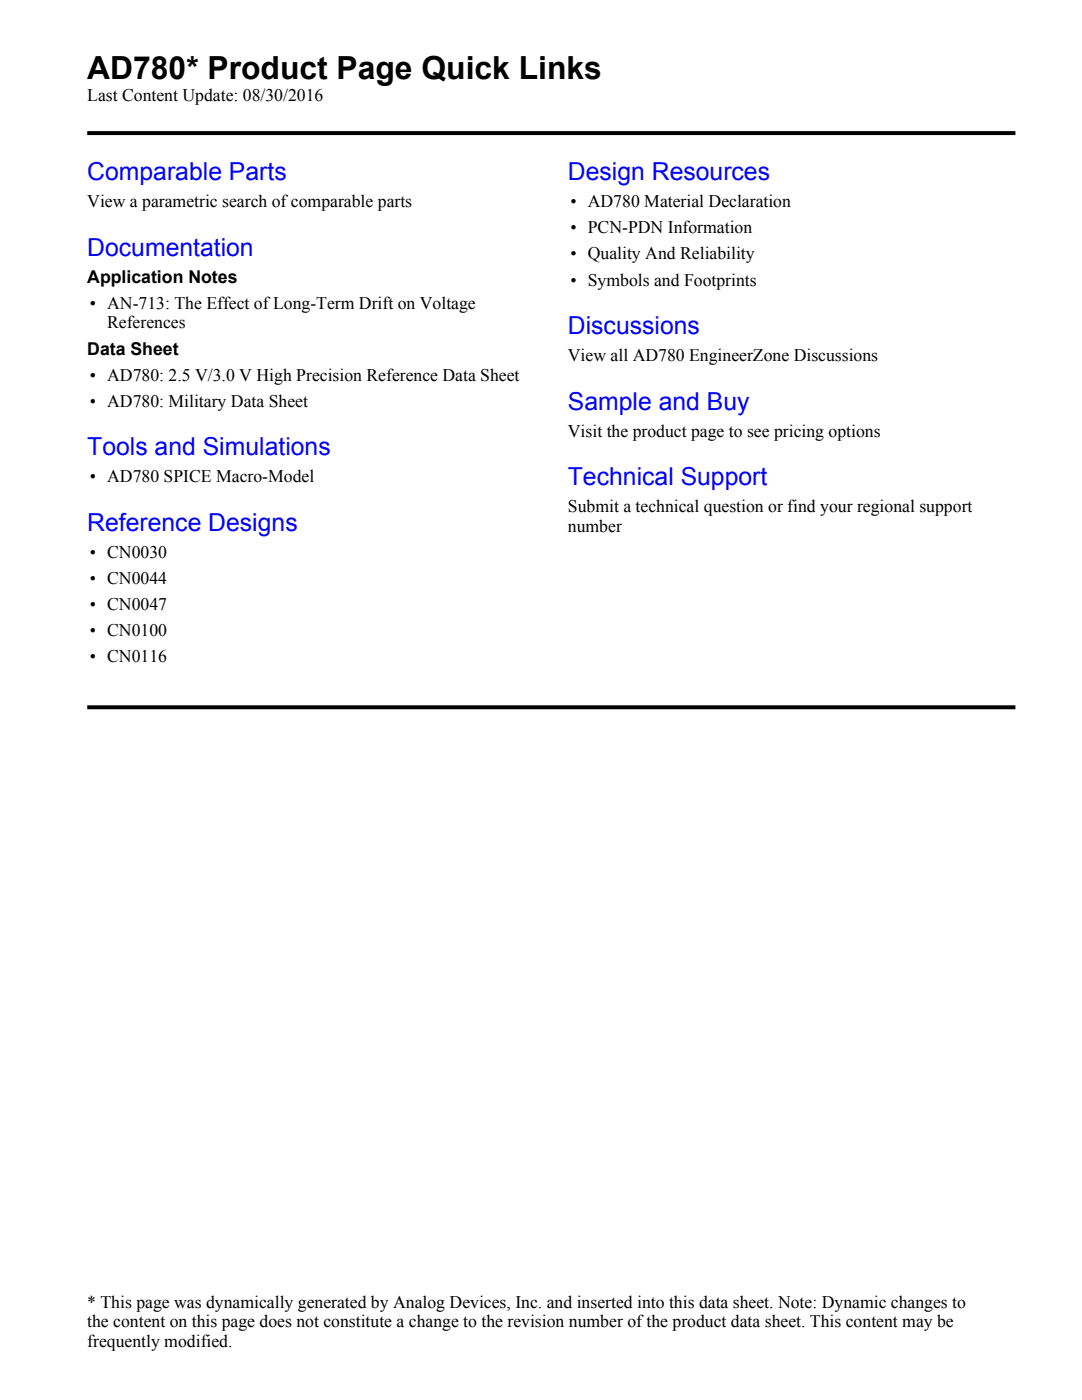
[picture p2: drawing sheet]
<svg xmlns="http://www.w3.org/2000/svg" width="216mm" height="279mm" viewBox="0 0 216 279" stroke-linecap="round" stroke-linejoin="round" font-family="sans-serif">
<defs><g id="words">
<text font-size="6.3" x="17.4" y="15.9">AD780* Product Page Quick Links</text>
<g font-size="4.9" fill="#00f">
<text x="17.4" y="36">Comparable Parts</text>
<text x="113.3" y="36">Design Resources</text>
<text x="17.4" y="51">Documentation</text>
<text x="113.3" y="66.7">Discussions</text>
<text x="113.3" y="81.7">Sample and Buy</text>
<text x="17.4" y="90.8">Tools and Simulations</text>
<text x="113.3" y="96.8">Technical Support</text>
<text x="17.4" y="105.9">Reference Designs</text>
</g>
<g font-size="3.5">
<text x="17.4" y="20.2">Last Content Update: 08/30/2016</text>
<text x="17.4" y="41.4">View a parametric search of comparable parts</text>
<text x="113.8" y="41.4">• AD780 Material Declaration</text>
<text x="113.8" y="46.6">• PCN-PDN Information</text>
<text x="113.8" y="51.8">• Quality And Reliability</text>
<text x="17.4" y="56.5">Application Notes</text>
<text x="113.8" y="57">• Symbols and Footprints</text>
<text x="17.9" y="61.7">• AN-713: The Effect of Long-Term Drift on Voltage</text>
<text x="21.4" y="65.5">References</text>
<text x="17.4" y="70.8">Data Sheet</text>
<text x="17.9" y="76">• AD780: 2.5 V/3.0 V High Precision Reference Data Sheet</text>
<text x="113.3" y="72.1">View all AD780 EngineerZone Discussions</text>
<text x="17.9" y="81.2">• AD780: Military Data Sheet</text>
<text x="113.3" y="87.2">Visit the product page to see pricing options</text>
<text x="17.9" y="96.2">• AD780 SPICE Macro-Model</text>
<text x="113.3" y="102.2">Submit a technical question or find your regional support</text>
<text x="113.3" y="106.1">number</text>
<text x="17.9" y="111.3">• CN0030</text>
<text x="17.9" y="116.5">• CN0044</text>
<text x="17.9" y="121.7">• CN0047</text>
<text x="17.9" y="126.9">• CN0100</text>
<text x="17.9" y="132.2">• CN0116</text>
<text x="17.4" y="261">* This page was dynamically generated by Analog Devices, Inc. and inserted into this data sheet. Note: Dynamic changes to</text>
<text x="17.4" y="264.8">the content on this page does not constitute a change to the revision number of the product data sheet. This content may be</text>
<text x="17.4" y="268.7">frequently modified.</text>
</g>
</g></defs>
<g fill="#000">
<path d="M17.4 26.2h92.4l.4 .8h-92.8zM109.8 26.2h92.8v.8h-92.4z"/>
<path d="M17.4 140.8h92.4l.4 .8h-92.8zM109.8 140.8h92.8v.8h-92.4z"/>
</g>
<use href="#words"/>
</svg>
